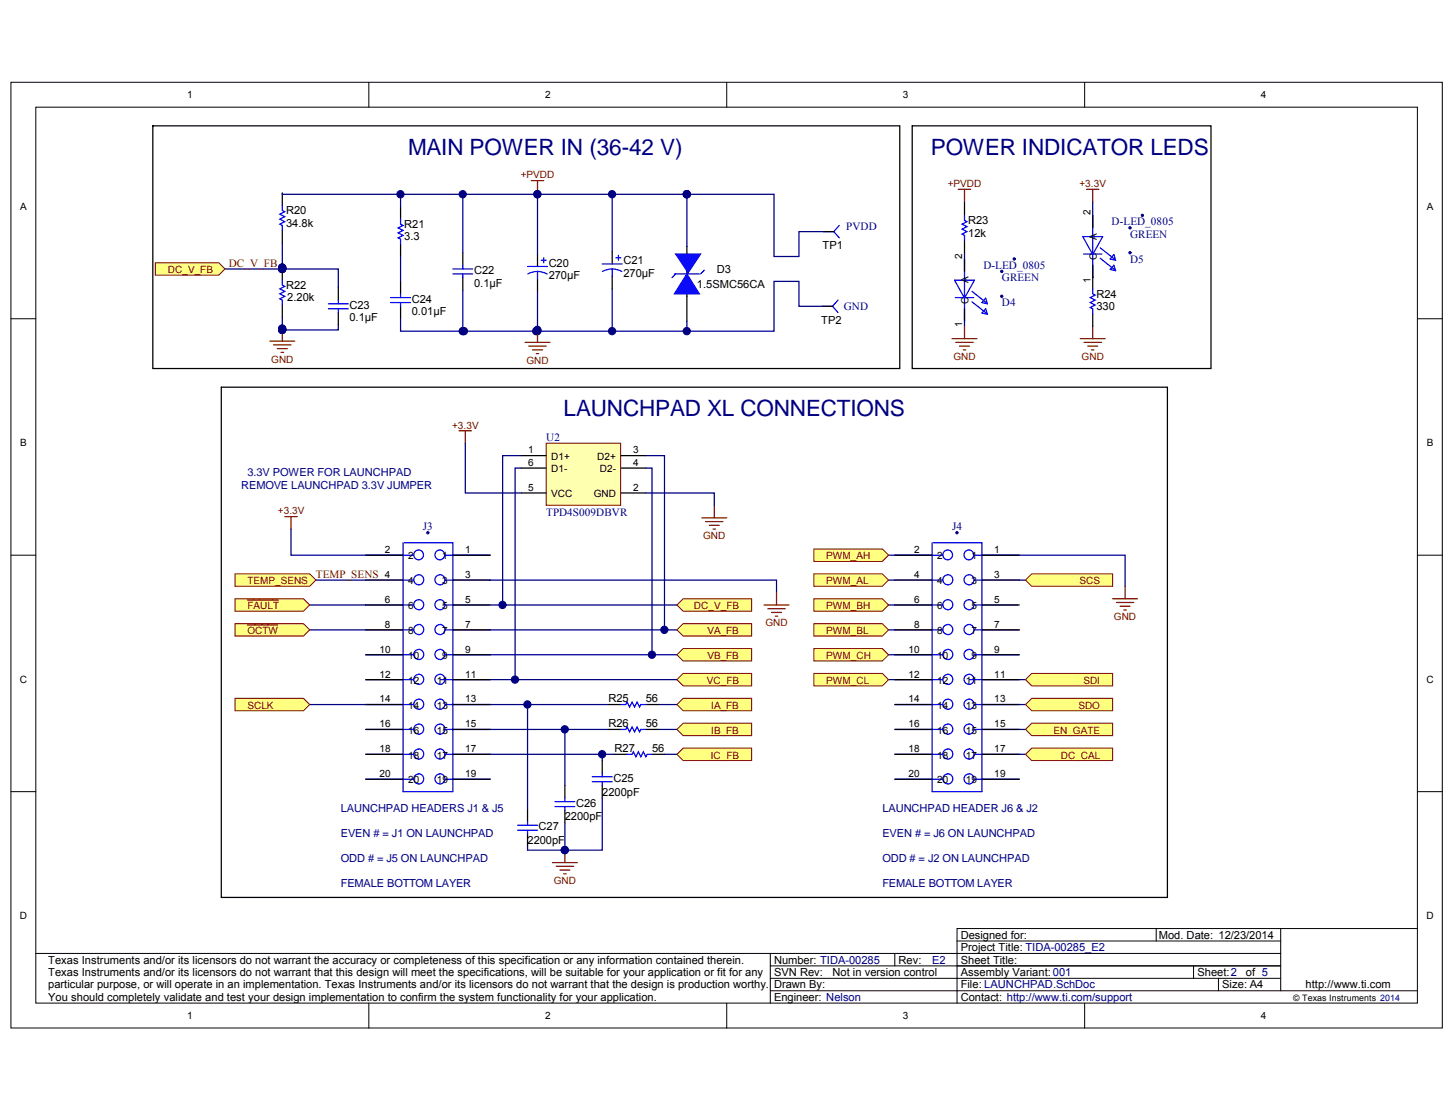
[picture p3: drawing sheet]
<svg xmlns="http://www.w3.org/2000/svg" width="271mm" height="207mm" viewBox="0 0 271 207" stroke-linecap="round" stroke-linejoin="round" font-family="sans-serif">
<defs><g id="words">
<g font-size="4.2" fill="#000080">
<text x="75.9" y="28.8">MAIN POWER IN (36-42 V)</text>
<text x="173.2" y="28.8">POWER INDICATOR LEDS</text>
<text x="104.9" y="77.4">LAUNCHPAD XL CONNECTIONS</text>
</g>
<g font-size="2.1">
<text x="53.2" y="39.9">R20</text>
<text x="180.2" y="41.7">R23</text>
<text x="53.2" y="42.2">34.8k</text>
<text x="75.2" y="44.7">3.3</text>
<text x="75.2" y="42.4">R21</text>
<text x="153.1" y="46.3">TP1</text>
<text x="180.2" y="44.1">12k</text>
<text x="53.2" y="53.8">R22</text>
<text x="88.2" y="53.3">0.1µF</text>
<text x="88.2" y="51">C22</text>
<text x="102.1" y="51.9">270µF</text>
<text x="102.1" y="49.6">C20</text>
<text x="116" y="51.5">270µF</text>
<text x="116" y="49.1">C21</text>
<text x="129.7" y="53.5">1.5SMC56CA</text>
<text x="133.4" y="50.7">D3</text>
<text x="53.4" y="56.1">2.20k</text>
<text x="65" y="59.8">0.1µF</text>
<text x="65" y="57.5">C23</text>
<text x="76.6" y="58.6">0.01µF</text>
<text x="76.6" y="56.3">C24</text>
<text x="204" y="57.7">330</text>
<text x="204" y="55.4">R24</text>
<text x="152.8" y="60.3">TP2</text>
<text x="113.2" y="130.6">R25</text>
<text x="120.2" y="130.6">56</text>
<text x="113.2" y="135.3">R26</text>
<text x="120.2" y="135.3">56</text>
<text x="114.4" y="139.9">R27</text>
<text x="121.3" y="139.9">56</text>
<text x="112.1" y="148">2200pF</text>
<text x="114.2" y="145.5">C25</text>
<text x="100.2" y="154.5">C27</text>
<text x="105.1" y="152.6">2200pF</text>
<text x="107.2" y="150.1">C26</text>
<text x="98.2" y="157">2200pF</text>
<text x="9" y="179.3">Texas Instruments and/or its licensors do not warrant the accuracy or completeness of this specification or any information contained therein.</text>
<text x="144" y="179.3">Number: TIDA-00285</text>
<text x="167.2" y="179.3">Rev:</text>
<text x="178.8" y="179.3">Sheet Title:</text>
<text x="178.8" y="176.9">Project Title: TIDA-00285_E2</text>
<text x="178.8" y="174.6">Designed for:</text>
<text x="215.6" y="174.6">Mod. Date: 12/23/2014</text>
<text x="9" y="181.6">Texas Instruments and/or its licensors do not warrant that this design will meet the specifications, will be suitable for your application or fit for any</text>
<text x="9" y="183.9">particular purpose, or will operate in an implementation. Texas Instruments and/or its licensors do not warrant that the design is production worthy.</text>
<text x="144" y="183.9">Drawn By:</text>
<text x="144" y="181.6">SVN Rev:</text>
<text x="154.9" y="181.6">Not in version control</text>
<text x="178.8" y="183.9">File: LAUNCHPAD.SchDoc</text>
<text x="178.8" y="181.6">Assembly Variant: 001</text>
<text x="222.8" y="181.6">Sheet:2</text>
<text x="227.4" y="183.9">Size: A4</text>
<text x="231.8" y="181.6">of 5</text>
<text x="242.9" y="183.9">http://www.ti.com</text>
<text x="9" y="186.2">You should completely validate and test your design implementation to confirm the system functionality for your application.</text>
<text x="144" y="186.2">Engineer: Nelson</text>
<text x="178.8" y="186.2">Contact: http://www.ti.com/support</text>
</g>
<g font-size="2.1" fill="#000080">
<text x="206.9" y="41.9">D-LED_0805</text>
<text x="157.5" y="42.9">PVDD</text>
<text x="210.3" y="44.3">GREEN</text>
<text x="183" y="50.1">D-LED_0805</text>
<text x="186.4" y="52.4">GREEN</text>
<text x="210.3" y="48.9">D5</text>
<text x="157" y="57.7">GND</text>
<text x="186.4" y="57">D4</text>
<text x="101.6" y="82">U2</text>
<text x="46" y="88.6">3.3V POWER FOR LAUNCHPAD</text>
<text x="44.9" y="90.9">REMOVE LAUNCHPAD 3.3V JUMPER</text>
<text x="101.6" y="95.9">TPD4S009DBVR</text>
<text x="78.7" y="98.7">J3</text>
<text x="177.2" y="98.7">J4</text>
<text x="63.4" y="151.1">LAUNCHPAD HEADERS J1 &amp; J5</text>
<text x="63.4" y="155.7">EVEN # = J1 ON LAUNCHPAD</text>
<text x="164.2" y="151.1">LAUNCHPAD HEADER J6 &amp; J2</text>
<text x="164.2" y="155.7">EVEN # = J6 ON LAUNCHPAD</text>
<text x="63.4" y="160.4">ODD # = J5 ON LAUNCHPAD</text>
<text x="164.2" y="160.4">ODD # = J2 ON LAUNCHPAD</text>
<text x="63.4" y="165">FEMALE BOTTOM LAYER</text>
<text x="164.2" y="165">FEMALE BOTTOM LAYER</text>
<text x="173.4" y="179.3">E2</text>
</g>
<g font-size="2.1" fill="#800000">
<text x="42.6" y="49.6">DC_V_FB</text>
<text x="58.8" y="107.5">TEMP_SENS 4</text>
</g>
<g font-size="1.9">
<text x="34.8" y="18.3">1</text>
<text x="101.4" y="18.3">2</text>
<text x="168" y="18.3">3</text>
<text x="234.6" y="18.3">4</text>
<text x="3.7" y="39">A</text>
<text x="202.9" y="40.1" transform="rotate(-90 202.9 40.1)">2</text>
<text x="265.5" y="39">A</text>
<text x="204.1" y="44.6" transform="rotate(-90 204.1 44.6)">A</text>
<text x="179.1" y="48.2" transform="rotate(-90 179.1 48.2)">2</text>
<text x="180.2" y="52.7" transform="rotate(-90 180.2 52.7)">A</text>
<text x="202.9" y="52.7" transform="rotate(-90 202.9 52.7)">1</text>
<text x="204.1" y="48.4" transform="rotate(-90 204.1 48.4)">C</text>
<text x="180.2" y="56.5" transform="rotate(-90 180.2 56.5)">C</text>
<text x="179.1" y="60.8" transform="rotate(-90 179.1 60.8)">1</text>
<text x="3.7" y="83">B</text>
<text x="265.5" y="83">B</text>
<text x="98.3" y="84.4">1</text>
<text x="98.3" y="86.7">6</text>
<text x="102.6" y="85.6">D1+</text>
<text x="102.6" y="87.8">D1-</text>
<text x="111.2" y="85.6">D2+</text>
<text x="111.6" y="87.8">D2-</text>
<text x="117.8" y="84.4">3</text>
<text x="117.8" y="86.7">4</text>
<text x="98.3" y="91.3">5</text>
<text x="102.6" y="92.5">VCC</text>
<text x="110.5" y="92.5">GND</text>
<text x="117.8" y="91.3">2</text>
<text x="71.6" y="102.9">2</text>
<text x="75.9" y="104.1">2</text>
<text x="82.3" y="104.1">1</text>
<text x="86.6" y="102.9">1</text>
<text x="86.6" y="107.5">3</text>
<text x="170.1" y="102.9">2</text>
<text x="170.1" y="107.5">4</text>
<text x="174.4" y="104.1">2</text>
<text x="180.8" y="104.1">1</text>
<text x="185" y="102.9">1</text>
<text x="185" y="107.5">3</text>
<text x="71.6" y="112.2">6</text>
<text x="75.9" y="108.7">4</text>
<text x="75.9" y="113.3">6</text>
<text x="82.3" y="108.7">3</text>
<text x="82.3" y="113.3">5</text>
<text x="86.6" y="112.2">5</text>
<text x="170.1" y="112.2">6</text>
<text x="174.4" y="108.7">4</text>
<text x="174.4" y="113.3">6</text>
<text x="180.8" y="108.7">3</text>
<text x="180.8" y="113.3">5</text>
<text x="185" y="112.2">5</text>
<text x="71.6" y="116.8">8</text>
<text x="75.9" y="118">8</text>
<text x="82.3" y="118">7</text>
<text x="86.6" y="116.8">7</text>
<text x="170.1" y="116.8">8</text>
<text x="174.4" y="118">8</text>
<text x="180.8" y="118">7</text>
<text x="185" y="116.8">7</text>
<text x="70.6" y="121.4">10</text>
<text x="75.9" y="122.6">10</text>
<text x="82.3" y="122.6">9</text>
<text x="86.6" y="121.4">9</text>
<text x="169.1" y="121.4">10</text>
<text x="174.4" y="122.6">10</text>
<text x="180.8" y="122.6">9</text>
<text x="185" y="121.4">9</text>
<text x="3.7" y="127">C</text>
<text x="70.6" y="126.1">12</text>
<text x="70.6" y="130.7">14</text>
<text x="75.9" y="127.2">12</text>
<text x="75.9" y="131.9">14</text>
<text x="81.3" y="127.2">11</text>
<text x="81.3" y="131.9">13</text>
<text x="86.6" y="126.1">11</text>
<text x="86.6" y="130.7">13</text>
<text x="169.1" y="126.1">12</text>
<text x="169.1" y="130.7">14</text>
<text x="174.4" y="127.2">12</text>
<text x="174.4" y="131.9">14</text>
<text x="179.7" y="127.2">11</text>
<text x="179.7" y="131.9">13</text>
<text x="185" y="126.1">11</text>
<text x="185" y="130.7">13</text>
<text x="265.5" y="127">C</text>
<text x="70.6" y="135.3">16</text>
<text x="75.9" y="136.5">16</text>
<text x="81.3" y="136.5">15</text>
<text x="86.6" y="135.3">15</text>
<text x="169.1" y="135.3">16</text>
<text x="174.4" y="136.5">16</text>
<text x="179.7" y="136.5">15</text>
<text x="185" y="135.3">15</text>
<text x="70.6" y="139.9">18</text>
<text x="75.9" y="141.1">18</text>
<text x="81.3" y="141.1">17</text>
<text x="86.6" y="139.9">17</text>
<text x="169.1" y="139.9">18</text>
<text x="174.4" y="141.1">18</text>
<text x="179.7" y="141.1">17</text>
<text x="185" y="139.9">17</text>
<text x="70.6" y="144.6">20</text>
<text x="75.9" y="145.7">20</text>
<text x="81.3" y="145.7">19</text>
<text x="86.6" y="144.6">19</text>
<text x="169.1" y="144.6">20</text>
<text x="174.4" y="145.7">20</text>
<text x="179.7" y="145.7">19</text>
<text x="185" y="144.6">19</text>
<text x="3.7" y="171">D</text>
<text x="265.5" y="171">D</text>
<text x="34.8" y="189.6">1</text>
<text x="101.4" y="189.6">2</text>
<text x="168" y="189.6">3</text>
<text x="234.6" y="189.6">4</text>
</g>
<g font-size="1.9" fill="#800000">
<text x="96.9" y="33.2">+PVDD</text>
<text x="176.4" y="34.8">+PVDD</text>
<text x="200.9" y="34.8">+3.3V</text>
<text x="31.2" y="50.8">DC_V_FB</text>
<text x="50.5" y="67.5">GND</text>
<text x="97.9" y="67.7">GND</text>
<text x="177.4" y="67">GND</text>
<text x="201.3" y="67">GND</text>
<text x="84.1" y="79.8">+3.3V</text>
<text x="51.7" y="95.7">+3.3V</text>
<text x="130.8" y="100.4">GND</text>
<text x="153.8" y="104.1">PWM_AH</text>
<text x="46" y="113.3">FAULT</text>
<text x="46" y="108.7">TEMP_SENS</text>
<text x="129.1" y="113.3">DC_V_FB</text>
<text x="153.8" y="108.7">PWM_AL</text>
<text x="153.8" y="113.3">PWM_BH</text>
<text x="200.9" y="108.7">SCS</text>
<text x="46" y="118">OCTW</text>
<text x="131.6" y="118">VA_FB</text>
<text x="142.4" y="116.6">GND</text>
<text x="153.8" y="118">PWM_BL</text>
<text x="207.3" y="115.4">GND</text>
<text x="131.6" y="122.6">VB_FB</text>
<text x="153.8" y="122.6">PWM_CH</text>
<text x="46" y="131.9">SCLK</text>
<text x="131.5" y="127.2">VC_FB</text>
<text x="132.3" y="131.9">IA_FB</text>
<text x="153.8" y="127.2">PWM_CL</text>
<text x="200.7" y="131.9">SDO</text>
<text x="201.6" y="127.2">SDI</text>
<text x="132.3" y="136.5">IB_FB</text>
<text x="196" y="136.5">EN_GATE</text>
<text x="132.3" y="141.1">IC_FB</text>
<text x="197.4" y="141.1">DC_CAL</text>
<text x="103" y="164.5">GND</text>
</g>
<text font-size="1.6" x="240.6" y="186.3">© Texas Instruments 2014</text>
</g></defs>
<g fill="#fff" stroke="#000" stroke-width=".19">
<path d="M2 15.3h266.4v176h-266.4z"/>
<path d="M6.7 19.9h257v166.7h-257z"/>
</g>
<g fill="none" stroke="#000" stroke-width=".19">
<path d="M68.6 15.3v4.6M135.2 15.3v4.6M201.8 15.3v4.6M2 59.3h4.7M263.8 59.3h4.6M2 103.3h4.7M263.8 103.3h4.6M2 147.3h4.7M263.8 147.3h4.6M6.7 177.4h231.6M143.3 179.7h95M143.3 177.4v9.3"/>
<path d="M166.5 177.4v2.3M178.1 175.1h60.2M215.1 172.8v2.3M222.1 179.7v2.3M238.3 172.8v11.5M263.8 172.8h-85.7v13.9M68.6 186.7v4.6M135.2 186.7v4.6M143.3 184.3h120.5M143.3 182h95M201.8 186.7v4.6M226.7 182v2.3"/>
</g>
<g fill="none" stroke="#00f" stroke-width=".23">
<path d="M177.6 52.1h3.7l-1.8 3.4zM177.8 55.4h3.4M179.5 40.1v.9l.4 .2-.9 .5 .9 .5-.9 .4 .9 .5-.9 .5 .5 .2v.9M179.5 48.2v11.6M180.9 54.2l2.6 2.1M180.9 56.2l2.6 2M183.4 55.5l.3 1-1-.2zM183.4 57.5l.3 1-1-.3zM201.5 44h3.7l-1.9 3.4zM201.6 47.3h3.4M203.3 53.7v1l.5 .2-.9 .5 .9 .4-.9 .5 .9 .5-.9 .4 .4 .3v.9M203.3 40.1v11.6"/>
<path d="M204.7 46.1l2.7 2.1M204.7 48.1l2.7 2M207.3 47.4l.3 1-1-.2zM207.3 49.3l.3 1.1-1-.3zM68.1 112.6h8.9M68.1 107.9h8.9M68.1 117.2h8.9M68.1 103.3h8.9M75 101v46.3h9.3v-46.3h-9.1M77.9 111.6a.95 .95 0 0 1 .9 .9 .95 .95 0 0 1-.9 1M77.9 111.6a.91 .91 0 0 0-.9 .9 .91 .91 0 0 0 .9 .9M77.9 106.9a.96 .96 0 0 1 .9 1 .96 .96 0 0 1-.9 .9"/>
<path d="M77.9 107a.91 .91 0 0 0-.9 .9 .91 .91 0 0 0 .9 .9M77.9 116.2a.96 .96 0 0 1 .9 .9 .96 .96 0 0 1-.9 1M77.9 116.2a.91 .91 0 0 0-.9 .9 .91 .91 0 0 0 .9 .9M81.9 111.6a.95 .95 0 0 1 .9 .9 .95 .95 0 0 1-.9 1M81.9 111.6a.91 .91 0 0 0-1 .9 .91 .91 0 0 0 1 .9M81.9 107a.91 .91 0 0 0-1 .9 .91 .91 0 0 0 1 .9M81.9 116.2a.91 .91 0 0 0-1 .9 .91 .91 0 0 0 1 .9M81.9 106.9a.96 .96 0 0 1 .9 1 .96 .96 0 0 1-.9 .9M81.9 116.2a.96 .96 0 0 1 .9 .9 .96 .96 0 0 1-.9 1M82.9 112.6h8.1M82.9 107.9h8.3M82.9 117.2h8.3"/>
<path d="M82.9 103.3h8.3M68.1 135.7h8.9M68.1 126.5h8.9M68.1 121.8h8.9M68.1 131.1h8.9M77.9 139.3a.96 .96 0 0 1 .9 1 .96 .96 0 0 1-.9 .9M77.9 139.4a.91 .91 0 0 0-.9 .9 .91 .91 0 0 0 .9 .9M77.9 134.7a.96 .96 0 0 1 .9 1 .96 .96 0 0 1-.9 .9M77.9 134.7a.91 .91 0 0 0-.9 1 .91 .91 0 0 0 .9 .9M77.9 125.4a.96 .96 0 0 1 .9 1 .96 .96 0 0 1-.9 1M77.9 125.5a.91 .91 0 0 0-.9 .9 .91 .91 0 0 0 .9 .9M77.9 120.8a.96 .96 0 0 1 .9 1 .96 .96 0 0 1-.9 .9"/>
<path d="M77.9 120.9a.91 .91 0 0 0-.9 .9 .91 .91 0 0 0 .9 .9M77.9 130.1a.96 .96 0 0 1 .9 .9 .96 .96 0 0 1-.9 1M77.9 130.1a.91 .91 0 0 0-.9 .9 .91 .91 0 0 0 .9 .9M81.9 139.4a.91 .91 0 0 0-1 .9 .91 .91 0 0 0 1 .9M81.9 134.7a.91 .91 0 0 0-1 1 .91 .91 0 0 0 1 .9M81.9 125.5a.91 .91 0 0 0-1 .9 .91 .91 0 0 0 1 .9M81.9 120.9a.91 .91 0 0 0-1 .9 .91 .91 0 0 0 1 .9M81.9 130.1a.91 .91 0 0 0-1 .9 .91 .91 0 0 0 1 .9M81.9 139.3a.96 .96 0 0 1 .9 1 .96 .96 0 0 1-.9 .9M81.9 134.7a.96 .96 0 0 1 .9 1 .96 .96 0 0 1-.9 .9M81.9 125.4a.96 .96 0 0 1 .9 1 .96 .96 0 0 1-.9 1M81.9 120.8a.96 .96 0 0 1 .9 1 .96 .96 0 0 1-.9 .9"/>
<path d="M81.9 130.1a.96 .96 0 0 1 .9 .9 .96 .96 0 0 1-.9 1M82 126.5h9.2M82.9 135.7h8.3M82.9 121.8h8.3M82.9 131.1h8.3M68.1 140.3h8.9M68.1 145h8.9M77.9 144a.96 .96 0 0 1 .9 .9 .96 .96 0 0 1-.9 1M77.9 144a.91 .91 0 0 0-.9 .9 .91 .91 0 0 0 .9 .9M81.9 144a.91 .91 0 0 0-1 .9 .91 .91 0 0 0 1 .9M81.9 144a.96 .96 0 0 1 .9 .9 .96 .96 0 0 1-.9 1M82.9 140.3h8.3"/>
<path d="M82.9 145h8.3"/>
<circle cx="77.9" cy="103.2" r=".91"/>
<circle cx="81.8" cy="103.2" r=".91"/>
</g>
<g fill="none" stroke="#000" stroke-width=".23">
<path d="M179.5 37.8v2.3M179.5 44.7v2.3M179.5 48.2v2.3M179.5 57.5v2.3M203.3 40.1v2.3M203.3 49.3v4.4M203.3 58.4v2.3M68.1 103.3h6.9M68.1 107.9h6.9M68.1 112.6h6.9M68.1 117.2h6.9M84.3 103.3h6.9"/>
<path d="M84.3 107.9h6.9M84.3 112.6h6.9M84.3 117.2h6.9M68.1 121.8h6.9M68.1 126.5h6.9M68.1 131.1h6.9M68.1 135.7h6.9M84.3 121.8h6.9M84.3 126.5h6.9M84.3 131.1h6.9M84.3 135.7h6.9M68.1 140.3h6.9"/>
<path d="M68.1 145h6.9M84.3 140.3h6.9M84.3 145h6.9"/>
</g>
<g fill="#000080" stroke="#000080" stroke-width=".19">
<circle cx="186.4" cy="50.5" r=".21"/>
<circle cx="186.4" cy="55.1" r=".21"/>
<circle cx="188.7" cy="48.2" r=".21"/>
<circle cx="210.3" cy="42.4" r=".21"/>
<circle cx="210.3" cy="47" r=".21"/>
<circle cx="212.6" cy="40.1" r=".21"/>
<circle cx="79.6" cy="99.1" r=".21"/>
</g>
<path d="M179.5 37.5v.3M203.3 37.5v2.6M179.5 47v1.2M179.5 59.8v.9M203.3 51.4v.3M54.2 98.4v4.9h13.9M57.6 112.6h10.5M57.6 117.2h10.5M91.2 107.9h53.3v2.3M57.6 131.1h10.5" fill="none" stroke="#000080" stroke-width=".23"/>
<g fill="none" stroke="#800000" stroke-width=".23">
<path d="M178.3 35.2h2.3M179.5 35.2v2.3M202.2 35.2h2.3M203.3 35.2v2.3M177.2 63h4.6M177.9 63.7h3.2M178.5 64.4h1.9M179.2 65.1h.5M179.5 60.7v2.3M201 63h4.7M201.7 63.7h3.3M202.4 64.4h1.9"/>
<path d="M203.1 65.1h.5M203.3 60.7v2.3M53 96.1h2.3M54.2 96.1v2.3"/>
</g>
<path d="M43.7 111.4h12.8l1.1 1.2-1.1 1.1h-12.8z" fill-rule="evenodd" fill="#ffff80" stroke="#800000" stroke-width=".19"/>
<path d="M46 111.6h5.8" fill="none" stroke="#800000" stroke-width=".23"/>
<path d="M43.7 129.9h12.8l1.1 1.2-1.1 1.1h-12.8z" fill-rule="evenodd" fill="#ffff80" stroke="#800000" stroke-width=".19"/>
<path d="M142.2 112.6h4.6M142.9 113.3h3.2M143.6 113.9h1.8M144.3 114.6h.4M144.5 110.2v2.4" fill="none" stroke="#800000" stroke-width=".23"/>
<g fill="#ffff80" stroke="#800000" stroke-width=".19">
<path d="M126 131.1l1.1-1.2h12.8v2.3h-12.8z" fill-rule="evenodd"/>
<path d="M126 135.7l1.1-1.1h12.8v2.3h-12.8z" fill-rule="evenodd"/>
<path d="M126 117.2l1.1-1.2h12.8v2.3h-12.8z" fill-rule="evenodd"/>
<path d="M126 121.8l1.1-1.1h12.8v2.3h-12.8z" fill-rule="evenodd"/>
<path d="M126 126.5l1.1-1.2h12.8v2.3h-12.8z" fill-rule="evenodd"/>
</g>
<g fill="none" stroke="#00f" stroke-width=".23">
<path d="M166.5 112.6h8.9M166.5 107.9h8.9M166.5 117.2h8.9M166.5 103.3h8.9M173.5 101v46.3h9.2v-46.3h-9M176.4 111.6a.95 .95 0 0 1 .9 .9 .95 .95 0 0 1-.9 1M176.4 111.6a.91 .91 0 0 0-1 .9 .91 .91 0 0 0 1 .9M176.4 106.9a.96 .96 0 0 1 .9 1 .96 .96 0 0 1-.9 .9M176.4 107a.91 .91 0 0 0-1 .9 .91 .91 0 0 0 1 .9M176.4 116.2a.96 .96 0 0 1 .9 .9 .96 .96 0 0 1-.9 1M176.4 116.2a.91 .91 0 0 0-1 .9 .91 .91 0 0 0 1 .9M180.3 111.6a.95 .95 0 0 1 .9 .9 .95 .95 0 0 1-.9 1"/>
<path d="M180.3 111.6a.91 .91 0 0 0-.9 .9 .91 .91 0 0 0 .9 .9M180.3 107a.91 .91 0 0 0-.9 .9 .91 .91 0 0 0 .9 .9M180.3 116.2a.91 .91 0 0 0-.9 .9 .91 .91 0 0 0 .9 .9M180.3 106.9a.96 .96 0 0 1 .9 1 .96 .96 0 0 1-.9 .9M180.3 116.2a.96 .96 0 0 1 .9 .9 .96 .96 0 0 1-.9 1M181.3 112.6h8.1M181.3 107.9h8.4M181.3 117.2h8.4M181.3 103.3h8.4M166.5 135.7h8.9M166.5 126.5h8.9M166.5 121.8h8.9"/>
<path d="M166.5 131.1h8.9M176.4 139.3a.96 .96 0 0 1 .9 1 .96 .96 0 0 1-.9 .9M176.4 139.4a.91 .91 0 0 0-1 .9 .91 .91 0 0 0 1 .9M176.4 134.7a.96 .96 0 0 1 .9 1 .96 .96 0 0 1-.9 .9M176.4 134.7a.91 .91 0 0 0-1 1 .91 .91 0 0 0 1 .9M176.4 125.4a.96 .96 0 0 1 .9 1 .96 .96 0 0 1-.9 1M176.4 125.5a.91 .91 0 0 0-1 .9 .91 .91 0 0 0 1 .9M176.4 120.8a.96 .96 0 0 1 .9 1 .96 .96 0 0 1-.9 .9M176.4 120.9a.91 .91 0 0 0-1 .9 .91 .91 0 0 0 1 .9M176.4 130.1a.96 .96 0 0 1 .9 .9 .96 .96 0 0 1-.9 1M176.4 130.1a.91 .91 0 0 0-1 .9 .91 .91 0 0 0 1 .9M180.3 139.4a.91 .91 0 0 0-.9 .9 .91 .91 0 0 0 .9 .9"/>
<path d="M180.3 134.7a.91 .91 0 0 0-.9 1 .91 .91 0 0 0 .9 .9M180.3 125.5a.91 .91 0 0 0-.9 .9 .91 .91 0 0 0 .9 .9M180.3 120.9a.91 .91 0 0 0-.9 .9 .91 .91 0 0 0 .9 .9M180.3 130.1a.91 .91 0 0 0-.9 .9 .91 .91 0 0 0 .9 .9M180.3 139.3a.96 .96 0 0 1 .9 1 .96 .96 0 0 1-.9 .9M180.3 134.7a.96 .96 0 0 1 .9 1 .96 .96 0 0 1-.9 .9M180.3 125.4a.96 .96 0 0 1 .9 1 .96 .96 0 0 1-.9 1M180.3 120.8a.96 .96 0 0 1 .9 1 .96 .96 0 0 1-.9 .9M180.3 130.1a.96 .96 0 0 1 .9 .9 .96 .96 0 0 1-.9 1M180.4 126.5h9.3M181.3 135.7h8.4M181.3 121.8h8.4"/>
<path d="M181.3 131.1h8.4M166.5 140.3h8.9M166.5 145h8.9M176.4 144a.96 .96 0 0 1 .9 .9 .96 .96 0 0 1-.9 1M176.4 144a.91 .91 0 0 0-1 .9 .91 .91 0 0 0 1 .9M180.3 144a.91 .91 0 0 0-.9 .9 .91 .91 0 0 0 .9 .9M180.3 144a.96 .96 0 0 1 .9 .9 .96 .96 0 0 1-.9 1M181.3 140.3h8.4M181.3 145h8.4"/>
<circle cx="176.4" cy="103.2" r=".91"/>
<circle cx="180.3" cy="103.2" r=".91"/>
</g>
<g fill="none" stroke="#000" stroke-width=".23">
<path d="M166.5 103.3h7M166.5 107.9h7M166.5 112.6h7M166.5 117.2h7M182.7 103.3h7M182.7 107.9h7M182.7 112.6h7M182.7 117.2h7M166.5 121.8h7M166.5 126.5h7M166.5 131.1h7M166.5 135.7h7"/>
<path d="M182.7 121.8h7M182.7 126.5h7M182.7 131.1h7M182.7 135.7h7M166.5 140.3h7M166.5 145h7M182.7 140.3h7M182.7 145h7"/>
</g>
<circle cx="178.1" cy="99.1" r=".21" fill="#000080" stroke="#000080" stroke-width=".19"/>
<path d="M165.3 103.3h1.2M165.3 107.9h1.2M165.3 112.6h1.2M165.3 117.2h1.2M189.7 103.3h19.7v5.8M189.7 107.9h1.1M165.3 121.8h1.2M165.3 126.5h1.2M189.7 126.5h1.1M189.7 131.1h1.1" fill="none" stroke="#000080" stroke-width=".23"/>
<g fill="#ffff80" stroke="#800000" stroke-width=".19">
<path d="M151.4 102.1h12.8l1.1 1.2-1.1 1.2h-12.8z" fill-rule="evenodd"/>
<path d="M151.4 106.8h12.8l1.1 1.1-1.1 1.2h-12.8z" fill-rule="evenodd"/>
<path d="M151.4 111.4h12.8l1.1 1.2-1.1 1.1h-12.8z" fill-rule="evenodd"/>
<path d="M151.4 116h12.8l1.1 1.2-1.1 1.1h-12.8z" fill-rule="evenodd"/>
<path d="M151.4 120.7h12.8l1.1 1.1-1.1 1.2h-12.8z" fill-rule="evenodd"/>
<path d="M151.4 125.3h12.8l1.1 1.2-1.1 1.1h-12.8z" fill-rule="evenodd"/>
<path d="M190.8 107.9l1.2-1.1h15v2.3h-15z" fill-rule="evenodd"/>
</g>
<path d="M207 111.4h4.7M207.7 112.1h3.3M208.4 112.8h1.9M209.1 113.5h.5M209.4 109.1v2.3" fill="none" stroke="#800000" stroke-width=".23"/>
<g fill="#ffff80" stroke="#800000" stroke-width=".19">
<path d="M190.8 131.1l1.2-1.2h15v2.3h-15z" fill-rule="evenodd"/>
<path d="M190.8 126.5l1.2-1.2h15v2.3h-15z" fill-rule="evenodd"/>
<path d="M126 140.3l1.1-1.1h12.8v2.3h-12.8z" fill-rule="evenodd"/>
</g>
<g fill="none" stroke="#000080" stroke-width=".23">
<path d="M91.2 117.2h34.8M91.2 112.6h34.8M91.2 121.8h34.8M91.2 126.5h34.8M91.2 131.1h22M91.2 135.7h22M98.2 131.1v19.4M105.1 135.7v10.4M122.5 131.1h3.5M122.5 135.7h3.5M189.7 135.7h1.1M91.2 140.3h23.2"/>
<path d="M112.1 140.3v1.2M123.6 140.3h2.4M189.7 140.3h1.1"/>
</g>
<path d="M105.1 158.2v2.3M102.8 160.5h4.6M103.5 161.2h3.2M104.2 161.9h1.8M104.9 162.6h.4" fill="none" stroke="#800000" stroke-width=".23"/>
<g fill="#000080" stroke="#000080" stroke-width=".19">
<circle cx="105.1" cy="158.2" r=".68"/>
<circle cx="98.1" cy="131.1" r=".68"/>
<circle cx="105.1" cy="135.7" r=".68"/>
<circle cx="112" cy="140.3" r=".68"/>
</g>
<g fill="none" stroke="#000" stroke-width=".23">
<path d="M41.2 72h176v95h-176zM113.2 131.1h2.3M113.2 135.7h2.3M120.2 131.1h2.3M120.2 135.7h2.3M98.2 150.5v2.4M98.2 155.2v2.3M105.1 146.1v2.4M105.1 150.8v2.3M112.1 141.5v2.3M112.1 146.1v2.4M114.4 140.3h2.3"/>
<path d="M121.3 140.3h2.3"/>
</g>
<g fill="none" stroke="#00f" stroke-width=".23">
<path d="M115.5 131.1h1l.2-.5 .5 .9 .4-.9 .5 .9 .5-.9 .4 .9 .2-.4h1M115.5 135.7h1l.2-.4 .5 .9 .4-.9 .5 .9 .5-.9 .4 .9 .2-.5h1M96.3 153.5h3.7M96.3 154.5h3.7M98.2 152.9v.6M98.2 154.5v.7M103.3 149.1h3.7M103.3 150.1h3.7M105.1 148.5v.6M105.1 150.1v.7M110.2 144.5h3.7M110.2 145.4h3.7"/>
<path d="M112.1 143.8v.7M112.1 145.4v.7M116.7 140.3h.9l.3-.4 .4 .9 .5-.9 .4 .9 .5-.9 .5 .9 .2-.5h.9"/>
</g>
<path d="M43.7 116h12.8l1.1 1.2-1.1 1.1h-12.8z" fill-rule="evenodd" fill="#ffff80" stroke="#800000" stroke-width=".19"/>
<path d="M46 116.3h5.6" fill="none" stroke="#800000" stroke-width=".23"/>
<g fill="#ffff80" stroke="#800000" stroke-width=".19">
<path d="M126 112.6l1.1-1.2h12.8v2.3h-12.8z" fill-rule="evenodd"/>
<path d="M190.8 135.7l1.2-1.1h15v2.3h-15z" fill-rule="evenodd"/>
<path d="M190.8 140.3l1.2-1.1h15v2.3h-15z" fill-rule="evenodd"/>
</g>
<path d="M97 84.8h-3.5v27.8M97 87.1h-1.2v39.4M120.2 84.8h3.4v32.4M120.2 87.1h1.1v34.7M58.8 107.9h9.3" fill="none" stroke="#000080" stroke-width=".23"/>
<g fill="#000080" stroke="#000080" stroke-width=".19">
<circle cx="93.5" cy="112.6" r=".68"/>
<circle cx="123.6" cy="117.2" r=".68"/>
<circle cx="121.3" cy="121.8" r=".68"/>
<circle cx="95.8" cy="126.4" r=".68"/>
</g>
<path d="M43.7 106.8h13.9l1.2 1.1-1.2 1.2h-13.9z" fill-rule="evenodd" fill="#ffff80" stroke="#800000" stroke-width=".19"/>
<path d="M101.6 82.5h13.9v11.5h-13.9z" fill="#ffffb0" stroke="#800000" stroke-width=".19"/>
<path d="M97 84.8h4.6M97 91.7h4.6M97 87.1h4.6M115.5 84.8h4.7M115.5 91.7h4.7M115.5 87.1h4.7" fill="none" stroke="#000" stroke-width=".23"/>
<path d="M85.4 80.1h2.3M86.6 80.1v2.4M130.6 96.4h4.6M131.3 97h3.2M132 97.7h1.8M132.7 98.4h.4M132.9 94v2.4" fill="none" stroke="#800000" stroke-width=".23"/>
<path d="M41.9 50h10.6M52.5 50h10.5v3.3M52.5 45.2v4.8M100 54.2v7.4h-.2M52.5 61.2v.2M86.6 82.5v9.2h10.4M120.2 91.7h12.7v2.3" fill="none" stroke="#000080" stroke-width=".23"/>
<g fill="#000080" stroke="#000080" stroke-width=".19">
<circle cx="99.8" cy="61.6" r=".68"/>
<circle cx="100" cy="61.6" r=".68"/>
<circle cx="52.5" cy="61.4" r=".68"/>
<circle cx="52.5" cy="61.1" r=".68"/>
<circle cx="52.5" cy="50" r=".68"/>
<circle cx="52.5" cy="49.8" r=".68"/>
</g>
<path d="M28.9 48.9h11.8l1.2 1.1-1.2 1.2h-11.8z" fill-rule="evenodd" fill="#ffff80" stroke="#800000" stroke-width=".19"/>
<path d="M98.9 33.6h2.3M100 33.6v2.3M50.2 63.5h4.6M50.9 64.2h3.3M51.6 64.9h1.9M52.3 65.6h.5M52.5 61.2v2.3M97.7 63.7h4.6M98.4 64.4h3.2M99.1 65.1h1.8M99.8 65.8h.5M100 61.4v2.3" fill="none" stroke="#800000" stroke-width=".23"/>
<g fill="#000080" stroke="#000080" stroke-width=".19">
<circle cx="100" cy="61.4" r=".68"/>
<circle cx="52.5" cy="61.1" r=".68"/>
<circle cx="86.3" cy="61.6" r=".68"/>
<circle cx="86.1" cy="61.6" r=".68"/>
<circle cx="52.5" cy="49.8" r=".68"/>
<circle cx="127.8" cy="36.1" r=".68"/>
<circle cx="127.8" cy="61.6" r=".68"/>
<circle cx="113.9" cy="61.6" r=".68"/>
<circle cx="74.5" cy="36.1" r=".68"/>
<circle cx="86.1" cy="36.1" r=".68"/>
<circle cx="100" cy="36.1" r=".68"/>
<circle cx="113.9" cy="36.1" r=".68"/>
<circle cx="52.5" cy="61.4" r=".68"/>
<circle cx="105.1" cy="158.2" r=".68"/>
</g>
<g fill="none" stroke="#000" stroke-width=".23">
<path d="M28.4 23.4h139v45.2h-139zM52.5 35.9v2.3M74.5 38.5v2.3M169.7 23.4h55.6v45.2h-55.6zM52.5 42.9v2.3M52.5 49.8v2.3M52.5 56.8v2.3M63 53.5v2.3M63 58.1v2.4M74.5 45.4v2.3M74.5 52.4v2.3M74.5 57v2.3"/>
<path d="M86.1 47v2.3M86.1 51.7v2.3M100 47.3v2.3M100 51.9v2.3M113.9 46.8v2.3M113.9 51.4v2.3M127.8 45.9v13.9M153.1 57h1.8M153.3 43.1h1.9"/>
</g>
<g fill="none" stroke="#00f" stroke-width=".23">
<path d="M52.5 38.2v1l.5 .2-.9 .5 .9 .4-.9 .5 .9 .4-.9 .5 .4 .2v1M52.5 52.1v1l.5 .2-.9 .4 .9 .5-.9 .5 .9 .4-.9 .5 .4 .2v1M61.1 56.5h3.7M61.1 57.5h3.7M63 55.8v.7M63 57.5v.6M72.7 55.4h3.7M72.7 56.3h3.7M74.5 40.8v.9l.5 .2-.9 .5 .9 .5-.9 .4 .9 .5-.9 .5 .4 .2v.9M74.5 54.7v.7M74.5 56.3v.7M84.3 50h3.7"/>
<path d="M84.3 51h3.7M86.1 49.3v.7M86.1 51v.7M98.2 49.6h3.7M100 50.5l.8 .1 1 .4M100 50.5l-1.1 .2-.7 .3M100 50.5v1.4M100.7 48.4h.9M101.2 48v.9M112.1 49.1h3.7M113.9 50l1.1 .2 .7 .3M113.9 50l-.7 .1-1.1 .4"/>
<path d="M113.9 50v1.4M114.6 48h.9M115.1 47.5v.9M125.5 51h4.6M125.7 51l-.7 .7M131.1 50.3l-.7 .7M153.1 57h1.8M153.3 43.1h1.9M154.9 57l1 1.1M155.2 43.1l1 1.2M155.9 55.8l-1 1.2M156.2 41.9l-1 1.2"/>
</g>
<g fill="none" stroke="#000080" stroke-width=".23">
<path d="M52.5 35.9v.2h75.3M74.5 36.1v2.4M86.1 36.1v10.9M100 35.9v11.4M113.9 36.1v10.7M127.8 36.1h16.2v11.6h4.7v-4.6h4.6M127.8 36.1v9.8M52.5 59.1v2.3h10.5v-.9M63 53.3v.2M74.5 47.7v4.7M86.1 54v7.6h.3M113.9 53.7v7.9"/>
<path d="M127.8 59.8v1.8M153.1 57h-4.4v-4.6h-4.7v9.2h-69.5v-2.3M105.1 153.1v5.1M112.1 148.5v9.7h-13.9v-.7"/>
</g>
<g fill="#00f" stroke="#00f" stroke-width=".23">
<path d="M127.8 51l2.3 3.7h-4.6z"/>
<path d="M125.7 47.3h4.7l-2.4 3.4z"/>
</g>
<use href="#words"/>
</svg>
